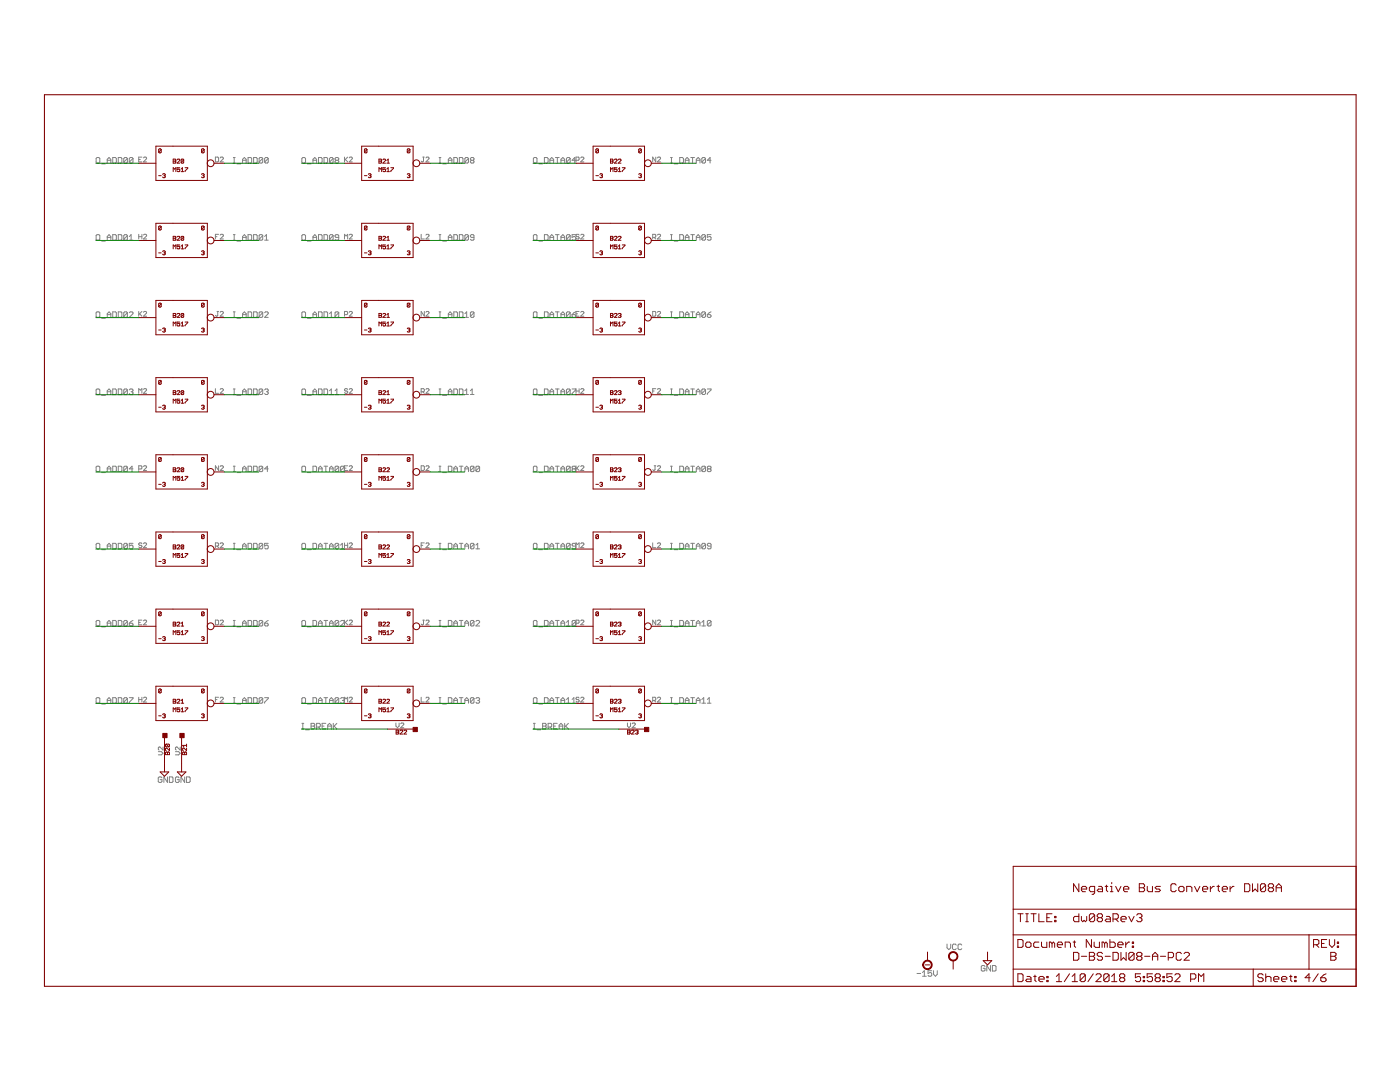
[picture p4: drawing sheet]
<svg xmlns="http://www.w3.org/2000/svg" width="279mm" height="216mm" viewBox="0 0 279 216" stroke-linecap="round" stroke-linejoin="round" font-family="sans-serif">
<g fill="none" stroke="#808080" stroke-width=".2">
<path d="M19.4 31.4h.3l.2 .2v.7l-.2 .2h-.3l-.2-.2v-.7zM20.3 32.7h.7M21.4 32h.7M21.4 32.5v-.7l.4-.4 .3 .4v.7M22.5 31.4h.6l.1 .2v.7l-.1 .2h-.6zM23.6 31.4h.6l.1 .2v.7l-.1 .2h-.6zM25.4 31.6v.7l-.1 .2h-.4l-.2-.2M25.4 31.6l-.1-.2h-.4l-.2 .2v.7M25.4 31.6l-.7 .7M26.5 31.6l-.1-.2h-.4l-.2 .2v.7M26.5 31.6v.7l-.1 .2h-.4l-.2-.2M26.5 31.6l-.7 .7"/>
<path d="M27.7 31.8h.3M28.3 31.3h-.6v1h.6M28.6 31.5l.2-.2h.3l.2 .2-.7 .8h.7M43 31.3h.5l.1 .2v.7l-.1 .1h-.5zM43.9 31.5l.2-.2h.3l.2 .2-.7 .8h.7M46.6 31.4h.3M46.6 32.5h.3M46.7 31.4v1.1M47.3 32.7h.7M48.4 32h.7M48.4 32.5v-.7l.4-.4 .3 .4v.7M49.5 31.4h.6l.1 .2v.7l-.1 .2h-.6z"/>
<path d="M50.6 31.4h.6l.1 .2v.7l-.1 .2h-.6zM52.4 31.6l-.1-.2h-.4l-.2 .2v.7M52.4 31.6v.7l-.1 .2h-.4l-.2-.2M52.4 31.6l-.7 .7M53.5 31.6l-.1-.2h-.4l-.2 .2v.7M53.5 31.6v.7l-.1 .2h-.4l-.2-.2M53.5 31.6l-.7 .7M60.4 31.4h.4l.2 .2v.7l-.2 .2h-.4l-.2-.2v-.7zM61.3 32.7h.8M62.5 32h.7M62.5 32.5v-.7l.3-.4 .4 .4v.7M63.6 31.4h.5l.2 .2v.7l-.2 .2h-.5z"/>
<path d="M64.7 31.4h.5l.2 .2v.7l-.2 .2h-.5zM66.5 31.6l-.2-.2h-.3l-.2 .2v.7M66.5 31.6v.7l-.2 .2h-.3l-.2-.2M66.5 31.6l-.7 .7M67.1 32h.3M67.1 32l-.2-.2 .2-.4h.3l.2 .2-.2 .4M67.1 32l-.2 .2 .2 .3h.3l.2-.2-.2-.3M68.7 31.3v1M68.9 31.8l.5 .5M69.4 31.3l-.7 .7M69.7 31.5l.1-.2h.4l.1 .2-.6 .8h.6M84.4 31.3h.3"/>
<path d="M84.5 31.3v.9l-.1 .1-.3-.1M85 31.5l.2-.2h.3l.1 .2-.6 .8h.6M87.6 31.4h.4M87.6 32.5h.4M87.8 31.4v1.1M88.3 32.7h.8M89.5 32h.7M89.5 32.5v-.7l.3-.4 .4 .4v.7M90.6 31.4h.5l.2 .2v.7l-.2 .2h-.5zM91.7 31.4h.5l.2 .2v.7l-.2 .2h-.5zM93.5 31.6l-.2-.2h-.4l-.1 .2v.7M93.5 31.6v.7l-.2 .2h-.4l-.1-.2"/>
<path d="M93.5 31.6l-.7 .7M94.1 32h.3M94.1 32l-.2-.2 .2-.4h.3l.2 .2-.2 .4M94.1 32l-.2 .2 .2 .3h.3l.2-.2-.2-.3M106.6 31.4h.4l.2 .2v.7l-.2 .2h-.4l-.2-.2v-.7zM107.5 32.7h.8M108.6 31.4h.6l.2 .2v.7l-.2 .2h-.6zM109.7 32h.8M109.7 32.5v-.7l.4-.4 .4 .4v.7M110.8 31.4h.8M111.2 31.4v1.1M112 32h.7"/>
<path d="M112 32.5v-.7l.3-.4 .4 .4v.7M113.8 31.6l-.2-.2h-.4l-.1 .2v.7M113.8 31.6v.7l-.2 .2h-.4l-.1-.2M113.8 31.6l-.7 .7M114.9 32h-.7l.5-.6v1.1M115 32h.4l.2-.2-.2-.5h-.4v1M115.9 31.5l.2-.2h.3l.1 .2-.6 .8h.6M130.9 31.3v1l-.6-1v1M131.2 31.5l.2-.2h.3l.1 .2-.6 .8h.6M133.8 31.4h.4M133.8 32.5h.4M134 31.4v1.1"/>
<path d="M134.6 32.7h.7M135.7 31.4h.5l.2 .2v.7l-.2 .2h-.5zM136.8 32h.7M136.8 32.5v-.7l.3-.4 .4 .4v.7M137.9 31.4h.7M138.2 31.4v1.1M139 32h.7M139 32.5v-.7l.3-.4 .4 .4v.7M140.8 31.6l-.2-.2h-.3l-.2 .2v.7M140.8 31.6v.7l-.2 .2h-.3l-.2-.2M140.8 31.6l-.7 .7M141.9 32h-.7l.5-.6v1.1"/>
<path d="M19.4 46.8h.3l.2 .2v.8l-.2 .1h-.3l-.2-.1v-.8zM20.3 48.1h.7M21.4 47.4h.7M21.4 47.9v-.7l.4-.4 .3 .4v.7M22.5 46.8h.6l.1 .2v.8l-.1 .1h-.6zM23.6 46.8h.6l.1 .2v.8l-.1 .1h-.6zM25.4 47l-.1-.2h-.4l-.2 .2v.8M25.4 47v.8l-.1 .1h-.4l-.2-.1M25.4 47l-.7 .8M25.8 47.9h.7M25.8 47.2l.4-.4v1.1M27.7 46.8v.9"/>
<path d="M27.7 47.2h.6M28.3 46.8v.9M28.6 46.9l.2-.1 .5 .1v.2l-.7 .6h.7M43 47.2h.3M43.6 46.8h-.6v.9M43.9 46.9l.2-.1 .5 .1v.2l-.7 .6h.7M46.6 46.8h.3M46.6 47.9h.3M46.7 46.8v1.1M47.3 48.1h.7M48.4 47.4h.7M48.4 47.9v-.7l.4-.4 .3 .4v.7"/>
<path d="M49.5 46.8h.6l.1 .2v.8l-.1 .1h-.6zM50.6 46.8h.6l.1 .2v.8l-.1 .1h-.6zM52.4 47l-.1-.2h-.4l-.2 .2v.8M52.4 47v.8l-.1 .1h-.4l-.2-.1M52.4 47l-.7 .8M52.8 47.9h.7M52.8 47.2l.4-.4v1.1M60.4 46.8h.4l.2 .2v.8l-.2 .1h-.4l-.2-.1v-.8zM61.3 48.1h.8M62.5 47.4h.7M62.5 47.9v-.7l.3-.4 .4 .4v.7M63.6 46.8h.5l.2 .2v.8l-.2 .1h-.5z"/>
<path d="M64.7 46.8h.5l.2 .2v.8l-.2 .1h-.5zM66.5 47l-.2-.2h-.3l-.2 .2v.8M66.5 47v.8l-.2 .1h-.3l-.2-.1M66.5 47l-.7 .8M67.6 47.4h-.5l-.2-.2 .2-.4h.3l.2 .2v.8l-.2 .1h-.3l-.2-.1M68.7 47.7v-.9l.4 .3 .3-.3v.9M69.7 46.9l.1-.1 .5 .1v.2l-.6 .6h.6M84.1 46.8v.9h.6M85 46.9l.2-.1 .4 .1v.2l-.6 .6h.6M87.6 46.8h.4M87.6 47.9h.4M87.8 46.8v1.1"/>
<path d="M88.3 48.1h.8M89.5 47.4h.7M89.5 47.9v-.7l.3-.4 .4 .4v.7M90.6 46.8h.5l.2 .2v.8l-.2 .1h-.5zM91.7 46.8h.5l.2 .2v.8l-.2 .1h-.5zM93.5 47l-.2-.2h-.4l-.1 .2v.8M93.5 47v.8l-.2 .1h-.4l-.1-.1M93.5 47l-.7 .8M94.6 47.4h-.5l-.2-.2 .2-.4h.3l.2 .2v.8l-.2 .1h-.3l-.2-.1M106.6 46.8h.4l.2 .2v.8l-.2 .1h-.4l-.2-.1v-.8zM107.5 48.1h.8M108.6 46.8h.6l.2 .2v.8l-.2 .1h-.6z"/>
<path d="M109.7 47.4h.8M109.7 47.9v-.7l.4-.4 .4 .4v.7M110.8 46.8h.8M111.2 46.8v1.1M112 47.4h.7M112 47.9v-.7l.3-.4 .4 .4v.7M113.8 47l-.2-.2h-.4l-.1 .2v.8M113.8 47v.8l-.2 .1h-.4l-.1-.1M113.8 47l-.7 .8M114.9 46.8h-.7v.6l.5-.2 .2 .2v.4l-.2 .1h-.4l-.1-.1M115.6 46.9l-.2-.1-.4 .1 .1 .3 .5 .2-.2 .3-.4-.2M115.9 46.9l.2-.1 .4 .1v.2l-.6 .6h.6"/>
<path d="M130.3 47.4h.4l.2-.5-.2-.1h-.4v.9M130.6 47.4l.3 .3M131.2 46.9l.2-.1 .4 .1v.2l-.6 .6h.6M133.8 46.8h.4M133.8 47.9h.4M134 46.8v1.1M134.6 48.1h.7M135.7 46.8h.5l.2 .2v.8l-.2 .1h-.5zM136.8 47.4h.7M136.8 47.9v-.7l.3-.4 .4 .4v.7M137.9 46.8h.7M138.2 46.8v1.1"/>
<path d="M139 47.4h.7M139 47.9v-.7l.3-.4 .4 .4v.7M140.8 47l-.2-.2h-.3l-.2 .2v.8M140.8 47v.8l-.2 .1h-.3l-.2-.1M140.8 47l-.7 .8M141.9 46.8h-.7v.6l.3-.2 .4 .2v.4l-.2 .1h-.3l-.2-.1M19.2 62.4l.2-.2h.3l.2 .2v.7l-.2 .2h-.3l-.2-.2zM19.4 77.6h.3l.2 .2v.7l-.2 .2h-.3l-.2-.2v-.7zM20.3 78.9h.7M20.3 63.5h.7M21.4 62.8h.7M21.4 78.2h.7"/>
<path d="M21.4 63.3v-.7l.4-.4 .3 .4v.7M21.4 78.7v-.7l.4-.4 .3 .4v.7M22.5 62.2h.6l.1 .2v.7l-.1 .2h-.6zM22.5 77.6h.6l.1 .2v.7l-.1 .2h-.6zM23.6 62.2h.6l.1 .2v.7l-.1 .2h-.6zM23.6 77.6h.6l.1 .2v.7l-.1 .2h-.6zM25.4 62.4v.7l-.1 .2h-.4l-.2-.2M25.4 62.4l-.1-.2h-.4l-.2 .2v.7M25.4 77.8l-.1-.2h-.4l-.2 .2v.7M25.4 77.8v.7l-.1 .2h-.4l-.2-.2M25.4 77.8l-.7 .7M25.4 62.4l-.7 .7"/>
<path d="M25.8 62.4l.2-.2h.4l.1 .2v.2l-.7 .7h.7M25.8 77.8l.2-.2h.4l.1 .2-.1 .4M26.2 78.2h.2M26.4 78.2l.1 .2-.1 .3h-.4l-.2-.2M27.7 62.1v1M27.7 78.5v-.9l.3 .3 .3-.3v.9M27.9 62.6l.4 .5M28.3 62.1l-.6 .7M28.6 62.3l.2-.2h.3l.2 .2-.7 .8h.7M28.6 77.7l.2-.1 .5 .1-.7 .8h.7M43 77.6v.9h.6M43.3 62.1h.3"/>
<path d="M43.5 62.1v.8l-.2 .2-.3-.2M43.9 62.3l.2-.2h.3l.2 .2-.7 .8h.7M43.9 77.7l.2-.1 .5 .1-.7 .8h.7M46.6 77.6h.3M46.6 78.7h.3M46.6 62.2h.3M46.6 63.3h.3M46.7 62.2v1.1M46.7 77.6v1.1M47.3 78.9h.7M47.3 63.5h.7M48.4 62.8h.7"/>
<path d="M48.4 78.2h.7M48.4 63.3v-.7l.4-.4 .3 .4v.7M48.4 78.7v-.7l.4-.4 .3 .4v.7M49.5 77.6h.6l.1 .2v.7l-.1 .2h-.6zM49.5 62.2h.6l.1 .2v.7l-.1 .2h-.6zM50.6 77.6h.6l.1 .2v.7l-.1 .2h-.6zM50.6 62.2h.6l.1 .2v.7l-.1 .2h-.6zM52.4 77.8l-.1-.2h-.4l-.2 .2v.7M52.4 77.8v.7l-.1 .2h-.4l-.2-.2M52.4 62.4l-.1-.2h-.4l-.2 .2v.7M52.4 62.4v.7l-.1 .2h-.4l-.2-.2M52.4 77.8l-.7 .7"/>
<path d="M52.4 62.4l-.7 .7M52.8 77.8l.2-.2h.4l.1 .2-.1 .4M52.8 62.4l.2-.2h.4l.1 .2v.2l-.7 .7h.7M53.2 78.2h.2M53.4 78.2l.1 .2-.1 .3h-.4l-.2-.2M60.2 62.4l.2-.2h.4l.2 .2v.7l-.2 .2h-.4l-.2-.2zM60.2 77.8l.2-.2h.4l.2 .2v.7l-.2 .2h-.4l-.2-.2zM61.3 78.9h.8M61.3 63.5h.8M62.5 62.8h.7M62.5 78.2h.7M62.5 63.3v-.7l.3-.4 .4 .4v.7"/>
<path d="M62.5 78.7v-.7l.3-.4 .4 .4v.7M63.6 62.2h.5l.2 .2v.7l-.2 .2h-.5zM63.6 77.6h.5l.2 .2v.7l-.2 .2h-.5zM64.7 62.2h.5l.2 .2v.7l-.2 .2h-.5zM64.7 77.6h.5l.2 .2v.7l-.2 .2h-.5zM65.8 78.7h.7M65.8 63.3h.7M65.8 62.6l.3-.4v1.1M65.8 78l.3-.4v1.1M66.9 78.7h.7M66.9 78l.3-.4v1.1M67.6 62.4l-.2-.2h-.3l-.2 .2v.7"/>
<path d="M67.6 62.4v.7l-.2 .2h-.3l-.2-.2M67.6 62.4l-.7 .7M68.7 62.8h.5l.2-.2v-.3l-.2-.2h-.5v1M69.4 77.7l-.2-.1-.5 .1 .2 .3 .5 .2-.2 .3-.5-.2M69.7 62.3l.1-.2h.4l.1 .2-.6 .8h.6M69.7 77.7l.1-.1 .5 .1-.6 .8h.6M84.1 78.2h.4l.2-.2v-.3l-.2-.1h-.4v.9M84.4 78.2l.3 .3M84.7 62.1v1l-.6-1v1M85 62.3l.2-.2h.3l.1 .2-.6 .8h.6M85 77.7l.2-.1 .4 .1-.6 .8h.6M87.6 77.6h.4"/>
<path d="M87.6 78.7h.4M87.6 62.2h.4M87.6 63.3h.4M87.8 62.2v1.1M87.8 77.6v1.1M88.3 78.9h.8M88.3 63.5h.8M89.5 78.7v-.7l.3-.4 .4 .4v.7M89.5 62.8h.7M89.5 78.2h.7M89.5 63.3v-.7l.3-.4 .4 .4v.7M90.6 77.6h.5l.2 .2v.7l-.2 .2h-.5z"/>
<path d="M90.6 62.2h.5l.2 .2v.7l-.2 .2h-.5zM91.7 77.6h.5l.2 .2v.7l-.2 .2h-.5zM91.7 62.2h.5l.2 .2v.7l-.2 .2h-.5zM92.8 78.7h.7M92.8 63.3h.7M92.8 78l.3-.4v1.1M92.8 62.6l.3-.4v1.1M93.9 78.7h.7M93.9 78l.3-.4v1.1M94.6 62.4l-.2-.2h-.3l-.2 .2v.7M94.6 62.4v.7l-.2 .2h-.3l-.2-.2M94.6 62.4l-.7 .7"/>
<path d="M106.6 62.2h.4l.2 .2v.7l-.2 .2h-.4l-.2-.2v-.7zM106.6 77.6h.4l.2 .2v.7l-.2 .2h-.4l-.2-.2v-.7zM107.5 78.9h.8M107.5 63.5h.8M108.6 62.2h.6l.2 .2v.7l-.2 .2h-.6zM108.6 77.6h.6l.2 .2v.7l-.2 .2h-.6zM109.7 62.8h.8M109.7 78.2h.8M109.7 63.3v-.7l.4-.4 .4 .4v.7M109.7 78.7v-.7l.4-.4 .4 .4v.7M110.8 77.6h.8M110.8 62.2h.8"/>
<path d="M111.2 62.2v1.1M111.2 77.6v1.1M112 62.8h.7M112 78.2h.7M112 63.3v-.7l.3-.4 .4 .4v.7M112 78.7v-.7l.3-.4 .4 .4v.7M113.8 77.8l-.2-.2h-.4l-.1 .2v.7M113.8 77.8v.7l-.2 .2h-.4l-.1-.2M113.8 62.4l-.2-.2h-.4l-.1 .2v.7M113.8 62.4v.7l-.2 .2h-.4l-.1-.2M113.8 62.4l-.7 .7M113.8 77.8l-.7 .7"/>
<path d="M114.2 62.8h.5l.2 .3-.2 .2h-.4l-.1-.2zM114.2 77.6h.7v.2l-.7 .7v.2M114.9 62.2l-.7 .6M115 78h.6M115 77.6v.9M115 62.6h.3M115.6 62.1h-.6v1h.6M115.6 77.6v.9M115.9 62.3l.2-.2h.3l.1 .2-.6 .8h.6M115.9 77.7l.2-.1 .4 .1-.6 .8h.6M130.3 62.1h.4l.2 .2v.6l-.2 .2h-.4zM130.3 78h.3"/>
<path d="M130.9 77.6h-.6v.9M131.2 62.3l.2-.2h.3l.1 .2-.6 .8h.6M131.2 77.7l.2-.1 .4 .1-.6 .8h.6M133.8 77.6h.4M133.8 78.7h.4M133.8 62.2h.4M133.8 63.3h.4M134 62.2v1.1M134 77.6v1.1M134.6 78.9h.7M134.6 63.5h.7M135.7 77.6h.5l.2 .2v.7l-.2 .2h-.5z"/>
<path d="M135.7 62.2h.5l.2 .2v.7l-.2 .2h-.5zM136.8 62.8h.7M136.8 78.2h.7M136.8 63.3v-.7l.3-.4 .4 .4v.7M136.8 78.7v-.7l.3-.4 .4 .4v.7M137.9 77.6h.7M137.9 62.2h.7M138.2 62.2v1.1M138.2 77.6v1.1M139 62.8h.7M139 78.2h.7M139 78.7v-.7l.3-.4 .4 .4v.7"/>
<path d="M139 63.3v-.7l.3-.4 .4 .4v.7M140.8 77.8l-.2-.2h-.3l-.2 .2v.7M140.8 77.8v.7l-.2 .2h-.3l-.2-.2M140.8 62.4l-.2-.2h-.3l-.2 .2v.7M140.8 62.4v.7l-.2 .2h-.3l-.2-.2M140.8 62.4l-.7 .7M140.8 77.8l-.7 .7M141.2 62.8h.5l.2 .3-.2 .2h-.3l-.2-.2zM141.2 77.6h.7v.2l-.7 .7v.2M141.9 62.2l-.7 .6M19.2 93.2l.2-.2h.3l.2 .2v.7l-.2 .2h-.3l-.2-.2zM20.3 94.3h.7"/>
<path d="M21.4 94.1v-.7l.4-.4 .3 .4v.7M21.4 93.6h.7M22.5 93h.6l.1 .2v.7l-.1 .2h-.6zM23.6 93h.6l.1 .2v.7l-.1 .2h-.6zM25.4 93.2l-.1-.2h-.4l-.2 .2v.7M25.4 93.2v.7l-.1 .2h-.4l-.2-.2M25.4 93.2l-.7 .7M26.5 93.6h-.7l.6-.6v1.1M27.7 93.6h.5l.1-.2v-.3l-.1-.2h-.5v1M28.6 93.1l.2-.2 .5 .2v.2l-.7 .6h.7M43.6 92.9v1l-.6-1v1M43.9 93.1l.2-.2 .5 .2v.2l-.7 .6h.7"/>
<path d="M46.6 93h.3M46.6 94.1h.3M46.7 93v1.1M47.3 94.3h.7M48.4 93.6h.7M48.4 94.1v-.7l.4-.4 .3 .4v.7M49.5 93h.6l.1 .2v.7l-.1 .2h-.6zM50.6 93h.6l.1 .2v.7l-.1 .2h-.6zM52.4 93.2l-.1-.2h-.4l-.2 .2v.7M52.4 93.2v.7l-.1 .2h-.4l-.2-.2M52.4 93.2l-.7 .7M53.5 93.6h-.7l.6-.6v1.1"/>
<path d="M60.2 93.2l.2-.2h.4l.2 .2v.7l-.2 .2h-.4l-.2-.2zM61.3 94.3h.8M62.5 93h.5l.2 .2v.7l-.2 .2h-.5zM63.6 94.1v-.7l.3-.4 .4 .4v.7M63.6 93.6h.7M64.7 93h.7M65 93v1.1M65.8 94.1v-.7l.3-.4 .4 .4v.7M65.8 93.6h.7M67.6 93.2l-.2-.2h-.3l-.2 .2v.7M67.6 93.2v.7l-.2 .2h-.3l-.2-.2M67.6 93.2l-.7 .7"/>
<path d="M68.7 93.2v.7l-.2 .2h-.3l-.2-.2M68.7 93.2l-.2-.2h-.3l-.2 .2v.7M68.7 93.2l-.7 .7M68.7 93.4h.4M69.4 92.9h-.7v1h.7M69.7 93.1l.1-.2 .5 .2v.2l-.6 .6h.6M84.1 92.9h.4l.2 .2v.6l-.2 .2h-.4zM85 93.1l.2-.2 .4 .2v.2l-.6 .6h.6M87.6 93h.4M87.6 94.1h.4M87.8 93v1.1M88.3 94.3h.8"/>
<path d="M89.5 93h.5l.2 .2v.7l-.2 .2h-.5zM90.6 93.6h.7M90.6 94.1v-.7l.3-.4 .4 .4v.7M91.7 93h.7M92 93v1.1M92.8 93.6h.7M92.8 94.1v-.7l.3-.4 .4 .4v.7M94.6 93.2l-.2-.2h-.3l-.2 .2v.7M94.6 93.2v.7l-.2 .2h-.3l-.2-.2M94.6 93.2l-.7 .7M95.7 93.2l-.2-.2h-.3l-.2 .2v.7M95.7 93.2v.7l-.2 .2h-.3l-.2-.2"/>
<path d="M95.7 93.2l-.7 .7M106.6 93h.4l.2 .2v.7l-.2 .2h-.4l-.2-.2v-.7zM107.5 94.3h.8M108.6 93h.6l.2 .2v.7l-.2 .2h-.6zM109.7 94.1v-.7l.4-.4 .4 .4v.7M109.7 93.6h.8M110.8 93h.8M111.2 93v1.1M112 94.1v-.7l.3-.4 .4 .4v.7M112 93.6h.7M113.8 93.2l-.2-.2h-.4l-.1 .2v.7M113.8 93.2v.7l-.2 .2h-.4l-.1-.2"/>
<path d="M113.8 93.2l-.7 .7M114.3 93.6l-.1-.2 .1-.4h.4l.2 .2-.2 .4M114.3 93.6l-.1 .1 .1 .4h.4l.2-.2-.2-.3M114.3 93.6h.4M115 92.9v1M115.1 93.4l.5 .5M115.6 92.9l-.6 .7M115.9 93.1l.2-.2 .4 .2v.2l-.6 .6h.6M130.6 92.9h.3M130.7 92.9v.8l-.1 .2-.3-.2M131.2 93.1l.2-.2 .4 .2v.2l-.6 .6h.6M133.8 93h.4"/>
<path d="M133.8 94.1h.4M134 93v1.1M134.6 94.3h.7M135.7 93h.5l.2 .2v.7l-.2 .2h-.5zM136.8 93.6h.7M136.8 94.1v-.7l.3-.4 .4 .4v.7M137.9 93h.7M138.2 93v1.1M139 93.6h.7M139 94.1v-.7l.3-.4 .4 .4v.7M140.8 93.2l-.2-.2h-.3l-.2 .2v.7M140.8 93.2v.7l-.2 .2h-.3l-.2-.2"/>
<path d="M140.8 93.2l-.7 .7M141.4 93.6l-.2-.2 .2-.4h.3l.2 .2-.2 .4M141.4 93.6l-.2 .1 .2 .4h.3l.2-.2-.2-.3M141.4 93.6h.3M19.4 108.4h.3l.2 .2v.7l-.2 .2h-.3l-.2-.2v-.7zM20.3 109.7h.7M21.4 109h.7M21.4 109.5v-.7l.4-.4 .3 .4v.7M22.5 108.4h.6l.1 .2v.7l-.1 .2h-.6zM23.6 108.4h.6l.1 .2v.7l-.1 .2h-.6zM25.4 108.6l-.1-.2h-.4l-.2 .2v.7M25.4 108.6v.7l-.1 .2h-.4l-.2-.2"/>
<path d="M25.4 108.6l-.7 .7M26.5 108.4h-.7v.6l.4-.2 .3 .2v.3l-.1 .2h-.4l-.2-.2M28.3 108.5l-.1-.2h-.3l-.2 .3 .2 .2h.3l.1 .3-.1 .2h-.3l-.2-.2M28.6 108.5l.2-.2h.3l.2 .2-.7 .8h.7M43 109h.5l.1-.2v-.3l-.1-.2h-.5v1M43.3 109l.3 .3M43.9 108.5l.2-.2h.3l.2 .2-.7 .8h.7M46.6 108.4h.3M46.6 109.5h.3M46.7 108.4v1.1M47.3 109.7h.7M48.4 109h.7"/>
<path d="M48.4 109.5v-.7l.4-.4 .3 .4v.7M49.5 108.4h.6l.1 .2v.7l-.1 .2h-.6zM50.6 108.4h.6l.1 .2v.7l-.1 .2h-.6zM52.4 108.6l-.1-.2h-.4l-.2 .2v.7M52.4 108.6v.7l-.1 .2h-.4l-.2-.2M52.4 108.6l-.7 .7M53.5 108.4h-.7v.6l.6-.2 .1 .2v.3l-.1 .2h-.4l-.2-.2M60.2 108.6l.2-.2h.4l.2 .2v.7l-.2 .2h-.4l-.2-.2zM61.3 109.7h.8M62.5 108.4h.5l.2 .2v.7l-.2 .2h-.5zM63.6 109h.7M63.6 109.5v-.7l.3-.4 .4 .4v.7"/>
<path d="M64.7 108.4h.7M65 108.4v1.1M65.8 109h.7M65.8 109.5v-.7l.3-.4 .4 .4v.7M67.6 108.6l-.2-.2h-.3l-.2 .2v.7M67.6 108.6v.7l-.2 .2h-.3l-.2-.2M67.6 108.6l-.7 .7M68 109.5h.7M68 108.8l.3-.4v1.1M68.7 108.8h.7M68.7 108.3v1M69.4 108.3v1"/>
<path d="M69.7 108.5l.1-.2h.4l.1 .2-.6 .8h.6M84.1 108.8h.3M84.7 108.3h-.6v1M85 108.5l.2-.2h.3l.1 .2-.6 .8h.6M87.6 108.4h.4M87.6 109.5h.4M87.8 108.4v1.1M88.3 109.7h.8M89.5 108.4h.5l.2 .2v.7l-.2 .2h-.5zM90.6 109.5v-.7l.3-.4 .4 .4v.7M90.6 109h.7M91.7 108.4h.7"/>
<path d="M92 108.4v1.1M92.8 109h.7M92.8 109.5v-.7l.3-.4 .4 .4v.7M94.6 108.6l-.2-.2h-.3l-.2 .2v.7M94.6 108.6v.7l-.2 .2h-.3l-.2-.2M94.6 108.6l-.7 .7M95 109.5h.7M95 108.8l.3-.4v1.1M106.6 108.4h.4l.2 .2v.7l-.2 .2h-.4l-.2-.2v-.7zM107.5 109.7h.8M108.6 108.4h.6l.2 .2v.7l-.2 .2h-.6zM109.7 109h.8"/>
<path d="M109.7 109.5v-.7l.4-.4 .4 .4v.7M110.8 108.4h.8M111.2 108.4v1.1M112 109h.7M112 109.5v-.7l.3-.4 .4 .4v.7M113.8 108.6l-.2-.2h-.4l-.1 .2v.7M113.8 108.6v.7l-.2 .2h-.4l-.1-.2M113.8 108.6l-.7 .7M114.9 109h-.6l-.1-.2 .1-.4h.4l.2 .2v.7l-.2 .2h-.4l-.1-.2M115 109.3v-1l.3 .3 .3-.3v1M115.9 108.5l.2-.2h.3l.1 .2-.6 .8h.6M130.3 108.3v1h.6"/>
<path d="M131.2 108.5l.2-.2h.3l.1 .2-.6 .8h.6M133.8 108.4h.4M133.8 109.5h.4M134 108.4v1.1M134.6 109.7h.7M135.7 108.4h.5l.2 .2v.7l-.2 .2h-.5zM136.8 109h.7M136.8 109.5v-.7l.3-.4 .4 .4v.7M137.9 108.4h.7M138.2 108.4v1.1M139 109h.7M139 109.5v-.7l.3-.4 .4 .4v.7"/>
<path d="M140.8 108.6l-.2-.2h-.3l-.2 .2v.7M140.8 108.6v.7l-.2 .2h-.3l-.2-.2M140.8 108.6l-.7 .7M141.9 109h-.5l-.2-.2 .2-.4h.3l.2 .2v.7l-.2 .2h-.3l-.2-.2M19.2 139.4l.2-.2h.3l.2 .2v.7l-.2 .2h-.3l-.2-.2zM19.4 123.8h.3l.2 .2v.7l-.2 .2h-.3l-.2-.2v-.7zM20.3 125.1h.7M21.4 124.4h.7M21.4 139.8h.7M21.4 124.9v-.7l.4-.4 .3 .4v.7M22.5 123.8h.6l.1 .2v.7l-.1 .2h-.6zM22.5 139.2h.6l.1 .2v.7l-.1 .2h-.6z"/>
<path d="M23.6 123.8h.6l.1 .2v.7l-.1 .2h-.6zM23.6 139.2h.6l.1 .2v.7l-.1 .2h-.6zM25.4 124l-.1-.2h-.4l-.2 .2v.7M25.4 124v.7l-.1 .2h-.4l-.2-.2M25.4 139.4l-.1-.2h-.4l-.2 .2v.7M25.4 139.4v.7l-.1 .2h-.4l-.2-.2M25.4 139.4l-.7 .7M25.4 124l-.7 .7M25.8 124.4h.6l.1 .3-.1 .2h-.4l-.2-.2zM25.8 139.2h.7v.2l-.7 .7v.2M26.5 123.8l-.7 .6M27.7 139.1v1"/>
<path d="M27.7 124.2h.3M27.7 139.6h.6M28.3 123.7h-.6v1h.6M28.3 139.1v1M28.6 123.9l.2-.2 .5 .2v.2l-.7 .6h.7M28.6 139.3l.2-.2h.3l.2 .2-.7 .8h.7M43 123.7h.5l.1 .2v.6l-.1 .2h-.5zM43 139.6h.3M43.6 139.1h-.6v1M43.9 123.9l.2-.2 .5 .2v.2l-.7 .6h.7M43.9 139.3l.2-.2h.3l.2 .2-.7 .8h.7M46.6 123.8h.3"/>
<path d="M46.6 124.9h.3M46.6 139.2h.3M46.7 123.8v1.1M46.7 139.2v1.1M47.3 125.1h.7M48.4 124.4h.7M48.4 139.8h.7M48.4 124.9v-.7l.4-.4 .3 .4v.7M49.5 123.8h.6l.1 .2v.7l-.1 .2h-.6zM49.5 139.2h.6l.1 .2v.7l-.1 .2h-.6zM50.6 123.8h.6l.1 .2v.7l-.1 .2h-.6zM50.6 139.2h.6l.1 .2v.7l-.1 .2h-.6z"/>
<path d="M52.4 124l-.1-.2h-.4l-.2 .2v.7M52.4 124v.7l-.1 .2h-.4l-.2-.2M52.4 139.4l-.1-.2h-.4l-.2 .2v.7M52.4 139.4v.7l-.1 .2h-.4l-.2-.2M52.4 139.4l-.7 .7M52.4 124l-.7 .7M52.8 124.4h.6l.1 .3-.1 .2h-.4l-.2-.2zM52.8 139.2h.7v.2l-.7 .7v.2M53.5 123.8l-.7 .6M60.2 139.4l.2-.2h.4l.2 .2v.7l-.2 .2h-.4l-.2-.2zM60.4 123.8h.4l.2 .2v.7l-.2 .2h-.4l-.2-.2v-.7zM61.3 125.1h.8"/>
<path d="M62.5 123.8h.5l.2 .2v.7l-.2 .2h-.5zM62.5 139.2h.5l.2 .2v.7l-.2 .2h-.5zM63.6 124.4h.7M63.6 139.8h.7M63.6 124.9v-.7l.3-.4 .4 .4v.7M64.7 123.8h.7M64.7 139.2h.7M65 123.8v1.1M65 139.2v1.1M65.8 124.4h.7M65.8 139.8h.7M65.8 124.9v-.7l.3-.4 .4 .4v.7"/>
<path d="M67.6 124l-.2-.2h-.3l-.2 .2v.7M67.6 124v.7l-.2 .2h-.3l-.2-.2M67.6 139.4l-.2-.2h-.3l-.2 .2v.7M67.6 139.4v.7l-.2 .2h-.3l-.2-.2M67.6 124l-.7 .7M67.6 139.4l-.7 .7M68 124l.2-.2h.3l.2 .2v.2l-.7 .7h.7M68 139.4l.2-.2h.3l.2 .2-.2 .4M68.3 139.8h.2M68.5 139.8l.2 .1-.2 .4h-.3l-.2-.2M68.7 123.7v1M68.9 124.2l.5 .5"/>
<path d="M69.4 123.7l-.7 .7M69.7 123.9l.1-.2 .5 .2v.2l-.6 .6h.6M69.7 139.3l.1-.2h.4l.1 .2-.6 .8h.6M84.1 139.1v1h.6M84.4 123.7h.3M84.5 123.7v.8l-.1 .2-.3-.2M85 123.9l.2-.2 .4 .2v.2l-.6 .6h.6M85 139.3l.2-.2h.3l.1 .2-.6 .8h.6M87.6 123.8h.4M87.6 124.9h.4M87.6 139.2h.4M87.8 123.8v1.1"/>
<path d="M87.8 139.2v1.1M88.3 125.1h.8M89.5 123.8h.5l.2 .2v.7l-.2 .2h-.5zM89.5 139.2h.5l.2 .2v.7l-.2 .2h-.5zM90.6 124.4h.7M90.6 139.8h.7M90.6 124.9v-.7l.3-.4 .4 .4v.7M91.7 123.8h.7M91.7 139.2h.7M92 123.8v1.1M92 139.2v1.1M92.8 124.4h.7"/>
<path d="M92.8 139.8h.7M92.8 124.9v-.7l.3-.4 .4 .4v.7M94.6 124l-.2-.2h-.3l-.2 .2v.7M94.6 124v.7l-.2 .2h-.3l-.2-.2M94.6 139.4l-.2-.2h-.3l-.2 .2v.7M94.6 139.4v.7l-.2 .2h-.3l-.2-.2M94.6 124l-.7 .7M94.6 139.4l-.7 .7M95 124l.2-.2h.3l.2 .2v.2l-.7 .7h.7M95 139.4l.2-.2h.3l.2 .2-.2 .4M95.3 139.8h.2M95.5 139.8l.2 .1-.2 .4h-.3l-.2-.2"/>
<path d="M106.6 123.8h.4l.2 .2v.7l-.2 .2h-.4l-.2-.2v-.7zM106.6 139.2h.4l.2 .2v.7l-.2 .2h-.4l-.2-.2v-.7zM107.5 125.1h.8M108.6 123.8h.6l.2 .2v.7l-.2 .2h-.6zM108.6 139.2h.6l.2 .2v.7l-.2 .2h-.6zM109.7 124.4h.8M109.7 139.8h.8M109.7 124.9v-.7l.4-.4 .4 .4v.7M110.8 123.8h.8M110.8 139.2h.8M111.2 123.8v1.1M111.2 139.2v1.1"/>
<path d="M112 124.4h.7M112 139.8h.7M112 124.9v-.7l.3-.4 .4 .4v.7M113.1 124.9h.7M113.1 124.2l.3-.4v1.1M113.1 139.6l.3-.4v1.1M114.2 139.6l.3-.4v1.1M114.9 124l-.2-.2h-.4l-.1 .2v.7M114.9 124v.7l-.2 .2h-.4l-.1-.2M114.9 124l-.7 .7M115 124.4h.4l.2-.5-.2-.2h-.4v1M115.6 139.3l-.2-.2h-.3l-.1 .3 .4 .2 .2 .3-.2 .2h-.3l-.1-.2"/>
<path d="M115.9 123.9l.2-.2 .4 .2v.2l-.6 .6h.6M115.9 139.3l.2-.2h.3l.1 .2-.6 .8h.6M130.3 139.8h.4l.2-.2-.2-.5h-.4v1M130.6 139.8l.3 .3M130.9 123.7v1l-.6-1v1M131.2 123.9l.2-.2 .4 .2v.2l-.6 .6h.6M131.2 139.3l.2-.2h.3l.1 .2-.6 .8h.6M133.8 123.8h.4M133.8 124.9h.4M133.8 139.2h.4M134 123.8v1.1M134 139.2v1.1"/>
<path d="M134.6 125.1h.7M135.7 123.8h.5l.2 .2v.7l-.2 .2h-.5zM135.7 139.2h.5l.2 .2v.7l-.2 .2h-.5zM136.8 124.9v-.7l.3-.4 .4 .4v.7M136.8 124.4h.7M136.8 139.8h.7M137.9 123.8h.7M137.9 139.2h.7M138.2 123.8v1.1M138.2 139.2v1.1M139 124.4h.7M139 139.8h.7"/>
<path d="M139 124.9v-.7l.3-.4 .4 .4v.7M140.1 124.9h.7M140.1 139.6l.3-.4v1.1M140.1 124.2l.3-.4v1.1M141.2 139.6l.3-.4v1.1M141.9 124l-.2-.2h-.3l-.2 .2v.7M141.9 124v.7l-.2 .2h-.3l-.2-.2M141.9 124l-.7 .7M20.3 140.5h.7M21.4 140.3v-.7l.4-.4 .3 .4v.7M31.6 150h.6l.3 .3-.3 .3h-.6M32.3 155.2l-.2-.2h-.3l-.2 .2v.7l.2 .2h.3l.2-.2v-.3h-.3"/>
<path d="M32.5 149.1v.6l-.6-.6h-.2l-.1 .1 .1 .5M33.4 155v1.1l-.7-1.1v1.1M33.8 155h.6l.1 .2v.7l-.1 .2h-.6zM35 150h.6l.4 .3-.4 .3h-.6M35.8 155.2l-.2-.2h-.4l-.2 .2v.7l.2 .2h.4l.2-.2v-.3h-.4M36 149.1v.6l-.8-.6-.2 .1v.3l.2 .2M36.9 155v1.1l-.8-1.1v1.1M37.2 155h.6l.2 .2v.7l-.2 .2h-.6zM46.6 140.3h.3M47.3 140.5h.7M48.4 140.3v-.7l.4-.4 .3 .4v.7M60.2 145.4h.4"/>
<path d="M60.2 144.3h.4M60.4 144.3v1.1M61 145.6h.7M61.3 140.5h.8M62.1 144.3h.5l.2 .2-.2 .4 .2 .3-.2 .2h-.5zM62.1 144.9h.5M63.2 145.1h.5l.2-.2v-.4l-.2-.2h-.5v1.1M63.6 140.3v-.7l.3-.4 .4 .4v.7M63.6 145.1l.3 .3M64.3 144.9h.4M65 144.3h-.7v1.1h.7M65.4 145.4v-.7l.4-.4 .3 .4v.7"/>
<path d="M65.4 144.9h.7M65.8 140.3v-.7l.3-.4 .4 .4v.7M66.5 144.3v1.1M66.7 144.9l.5 .5M67.2 144.3l-.7 .8M68.7 140.1v-1l.4 .3 .3-.3v1M79 144.3v.6l.3 .3 .4-.3v-.6M80 144.4l.1-.1 .5 .1-.6 .8h.6M87.6 140.3h.4M88.3 140.5h.8M90.6 140.3v-.7l.3-.4 .4 .4v.7M92.8 140.3v-.7l.3-.4 .4 .4v.7"/>
<path d="M106.4 145.4h.4M106.4 144.3h.4M106.6 144.3v1.1M107.2 145.6h.7M107.5 140.5h.8M108.3 144.3h.5l.2 .2-.2 .4 .2 .3-.2 .2h-.5zM108.3 144.9h.5M109.4 145.1h.5l.2-.2v-.4l-.2-.2h-.5v1.1M109.7 140.3v-.7l.4-.4 .4 .4v.7M109.7 145.1l.4 .3M110.5 144.9h.3M111.2 144.3h-.7v1.1h.7"/>
<path d="M111.6 144.9h.7M111.6 145.4v-.7l.4-.4 .3 .4v.7M112 140.3v-.7l.3-.4 .4 .4v.7M112.7 144.3v1.1M112.9 144.9l.5 .5M113.1 140.3h.7M113.4 144.3l-.7 .8M114.2 140.3h.7M125.2 144.3v.6l.3 .3 .3-.3v-.6M126.2 144.4l.1-.1 .5 .1-.6 .8h.6M133.8 140.3h.4M134.6 140.5h.7"/>
<path d="M136.8 140.3v-.7l.3-.4 .4 .4v.7M139 140.3v-.7l.3-.4 .4 .4v.7M140.1 140.3h.7M141.2 140.3h.7M183 194.2h.7M184.1 194.1l.4-.4v1.1M184.1 194.8h.7M185.9 193.7h-.7v.5l.4-.1 .3 .1v.4l-.1 .2h-.4l-.2-.2M186.3 193.7v.7l.4 .4 .3-.4v-.7M189 188.4v.7l.4 .4 .3-.4v-.7M190.8 188.6l-.2-.2h-.3l-.2 .2v.7l.2 .2h.3l.2-.2M191.9 188.6l-.2-.2h-.3l-.2 .2v.7l.2 .2h.3l.2-.2"/>
<path d="M196.6 192.8l-.2-.1h-.4l-.2 .1v.8l.2 .2h.4l.2-.2v-.4h-.4M197.7 192.7v1.1l-.8-1.1v1.1M198.1 192.7h.5l.2 .1v.8l-.2 .2h-.5z"/>
</g>
<g fill="none" stroke="#800000" stroke-width=".2">
<path d="M27.7 32.6h3.4M31.1 29.2h10.3v6.8h-10.3zM31.7 35.1h.5M32.2 29.8l-.4-.1-.1 .7M32.2 29.8l-.2 .7-.3-.1M32.2 29.8l-.5 .6M32.4 34.8l.5-.1 .1 .1-.1 .3M32.7 35.1h.2M32.9 35.1l.1 .1-.1 .3-.5-.2M34.6 31.7h.4l.1 .2-.1 .7h-.4zM34.6 34.2v-.7l.2 .2 .3-.2v.7M34.6 32.2h.4"/>
<path d="M35.3 31.9l.2-.2 .4 .2-.6 .7h.6M35.9 33.5h-.6v.4l.3-.2 .3 .2-.1 .3-.5-.1M36.2 34.2h.5M36.2 33.7l.2-.2v.7M36.7 31.9l-.4-.2-.1 .7M36.7 31.9l-.2 .7-.3-.2M36.7 31.9l-.5 .5M36.9 33.5h.6l-.6 .7M40.2 34.8l.4-.1 .1 .1-.1 .3M40.5 35.1h.1M40.6 35.1l.1 .1-.1 .3-.4-.2M40.7 29.8l-.4-.1-.1 .7"/>
<path d="M40.7 29.8v.6l-.1 .1-.4-.1M40.7 29.8l-.5 .6M42.7 32.6h2.1M68.7 32.6h3.5M72.2 29.2h10.2v6.8h-10.2zM72.7 35.1h.5M73.2 29.8l-.3-.1-.2 .7M73.2 29.8l-.1 .7-.4-.1M73.2 29.8l-.5 .6M73.5 34.8l.4-.1 .1 .1-.1 .3M73.8 35.1h.1M73.9 35.1l.1 .1-.1 .3-.4-.2"/>
<path d="M75.6 31.7h.4l.2 .2-.2 .7h-.4zM75.6 32.2h.4M75.6 34.2v-.7l.3 .2 .3-.2v.7M76.4 31.9l.1-.2 .4 .2-.5 .7h.5M76.9 33.5h-.5v.4l.3-.2 .2 .2-.1 .3-.4-.1M77.2 32.6h.5M77.2 34.2h.5M77.2 32l.3-.3v.9M77.2 33.7l.3-.2v.7M78 33.5h.5l-.5 .7M81.3 34.8l.4-.1 .1 .1-.1 .3M81.5 35.1h.2"/>
<path d="M81.7 35.1l.1 .1-.1 .3-.4-.2M81.8 29.8l-.4-.1-.1 .7M81.8 29.8v.6l-.1 .1-.4-.1M81.8 29.8l-.5 .6M83.8 32.6h2.1M115 32.6h3.4M118.4 29.2h10.2v6.8h-10.2zM118.9 35.1h.5M119.4 29.8l-.4-.1-.1 .7M119.4 29.8l-.1 .7-.4-.1M119.4 29.8l-.5 .6M119.7 34.8l.4-.1 .1 .1-.1 .3"/>
<path d="M120 35.1h.1M120.1 35.1l.1 .1-.1 .3-.4-.2M121.8 31.7h.4l.1 .2-.1 .7h-.4zM121.8 32.2h.4M121.8 34.2v-.7l.3 .2 .2-.2v.7M122.6 31.9l.1-.2 .4 .2-.5 .7h.5M123.1 33.5h-.5v.4l.3-.2 .2 .2-.1 .3-.4-.1M123.4 31.9l.1-.2 .4 .2-.5 .7h.5M123.4 34.2h.5M123.4 33.7l.3-.2v.7M124.2 33.5h.5l-.5 .7M127.5 34.8l.4-.1 .1 .1-.1 .3"/>
<path d="M127.7 35.1h.2M127.9 35.1l.1 .1-.1 .3-.4-.2M128 29.8l-.4-.1-.1 .7M128 29.8l-.1 .7-.4-.1M128 29.8l-.5 .6M130 32.6h2.1M27.7 48h3.4M31.1 44.6h10.3v6.8h-10.3zM31.1 59.9h10.3v6.9h-10.3zM31.7 50.5h.5M32.2 45.2l-.2-.1-.3 .1v.6M32.2 45.2v.6l-.2 .1-.3-.1"/>
<path d="M32.2 45.2l-.5 .6M32.4 50.2l.5-.1 .1 .1-.1 .3M32.7 50.5h.2M32.9 50.5l.1 .1-.1 .2-.5-.1M34.6 47.2l.5 .1-.1 .2 .1 .3-.1 .1h-.4zM34.6 49.7v-.8l.2 .2 .3-.2v.8M34.6 47.5h.4M35.3 47.3l.2-.1 .4 .1-.6 .6h.6M35.9 48.9h-.6v.4l.3-.2 .3 .2-.1 .4-.5-.2M36.2 49.1l.2-.2v.8M36.2 49.7h.5M36.7 47.3l-.2-.1-.3 .1v.5"/>
<path d="M36.7 47.3v.5l-.2 .1-.3-.1M36.7 47.3l-.5 .5M36.9 48.9h.6l-.6 .8M40.2 50.2l.4-.1 .1 .1-.1 .3M40.5 50.5h.1M40.6 50.5l.1 .1-.1 .2-.4-.1M40.7 45.2l-.1-.1-.4 .1v.6M40.7 45.2v.6l-.1 .1-.4-.1M40.7 45.2l-.5 .6M42.7 48h2.1M68.7 48h3.5M72.2 44.6h10.2v6.8h-10.2z"/>
<path d="M72.2 59.9h10.2v6.9h-10.2zM72.7 50.5h.5M73.2 45.2v.6l-.1 .1-.4-.1M73.2 45.2l-.1-.1-.4 .1v.6M73.2 45.2l-.5 .6M73.5 50.2l.4-.1 .1 .1-.1 .3M73.8 50.5h.1M73.9 50.5l.1 .1-.1 .2-.4-.1M75.6 47.2l.6 .1-.2 .2 .2 .3-.2 .1h-.4zM75.6 47.5h.4M75.6 49.7v-.8l.3 .2 .3-.2v.8M76.4 47.3l.1-.1 .4 .1-.5 .6h.5"/>
<path d="M76.9 48.9h-.5v.4l.3-.2 .2 .2-.1 .4-.4-.2M77.2 47.9h.5M77.2 49.7h.5M77.2 47.4l.3-.2v.7M77.2 49.1l.3-.2v.8M78 48.9h.5l-.5 .8M81.3 50.2l.4-.1 .1 .1-.1 .3M81.5 50.5h.2M81.7 50.5l.1 .1-.1 .2-.4-.1M81.8 45.2l-.4-.1-.1 .1v.6M81.8 45.2v.6l-.1 .1-.4-.1M81.8 45.2l-.5 .6"/>
<path d="M83.8 48h2.1M115 48h3.4M118.4 44.6h10.2v6.8h-10.2zM118.4 59.9h10.2v6.9h-10.2zM118.9 50.5h.5M119.4 45.2l-.4-.1-.1 .1v.6M119.4 45.2v.6l-.1 .1-.4-.1M119.4 45.2l-.5 .6M119.7 50.2l.4-.1 .1 .1-.1 .3M120 50.5h.1M120.1 50.5l.1 .1-.1 .2-.4-.1M121.8 47.2l.5 .1-.1 .2 .1 .3-.1 .1h-.4z"/>
<path d="M121.8 47.5h.4M121.8 49.7v-.8l.3 .2 .2-.2v.8M122.6 47.3l.1-.1 .4 .1-.5 .6h.5M123.1 48.9h-.5v.4l.3-.2 .2 .2-.1 .4-.4-.2M123.4 47.3l.1-.1 .4 .1-.5 .6h.5M123.4 49.7h.5M123.4 49.1l.3-.2v.8M124.2 48.9h.5l-.5 .8M127.5 50.2l.4-.1 .1 .1-.1 .3M127.7 50.5h.2M127.9 50.5l.1 .1-.1 .2-.4-.1M128 45.2l-.1-.1-.4 .1v.6"/>
<path d="M128 45.2v.6l-.1 .1-.4-.1M128 45.2l-.5 .6M130 48h2.1M27.7 63.4h3.4M27.7 78.8h3.4M31.1 75.4h10.3v6.8h-10.3zM31.7 65.8h.5M32.2 60.6l-.2-.1-.3 .1v.6M32.2 76l-.2-.1-.3 .1v.6M32.2 60.6v.6l-.2 .1-.3-.1M32.2 76v.6l-.2 .1-.3-.1M32.2 60.6l-.5 .6"/>
<path d="M32.2 76l-.5 .6M32.4 65.6l.5-.1 .1 .1-.1 .2M32.7 65.8h.2M32.9 65.8l.1 .2-.1 .3-.5-.2M34.6 62.5l.5 .2-.1 .2 .1 .3-.1 .1h-.4zM34.6 65v-.7l.2 .2 .3-.2v.7M34.6 78l.5 .1-.1 .2 .1 .3-.1 .1h-.4zM34.6 62.9h.4M34.6 78.3h.4M35.3 62.7l.2-.2 .4 .2-.6 .6h.6M35.3 78.1l.2-.1 .4 .1-.6 .6h.6M35.9 64.3h-.6v.4l.5-.2 .1 .4-.1 .1-.5-.1"/>
<path d="M35.9 79.7h-.6v.4l.3-.2 .3 .2-.1 .4-.5-.2M36.2 64.5l.2-.2v.7M36.2 79.9l.2-.2v.8M36.2 65h.5M36.7 62.7l-.2-.2-.3 .2v.5M36.7 78.1l-.2-.1-.3 .1v.5M36.7 62.7v.5l-.2 .1-.3-.1M36.7 78.1v.5l-.2 .1-.3-.1M36.7 62.7l-.5 .5M36.7 78.1l-.5 .5M36.9 64.3h.6l-.6 .7M36.9 79.7h.6l-.6 .8"/>
<path d="M40.2 65.6l.4-.1 .1 .1-.1 .2M40.5 65.8h.1M40.6 65.8l.1 .2-.1 .3-.4-.2M40.7 60.6l-.4-.1-.1 .1v.6M40.7 76l-.4-.1-.1 .1v.6M40.7 60.6v.6l-.1 .1-.4-.1M40.7 76v.6l-.1 .1-.4-.1M40.7 60.6l-.5 .6M40.7 76l-.5 .6M42.7 63.4h2.1M42.7 78.8h2.1M68.7 63.4h3.5"/>
<path d="M68.7 78.8h3.5M72.2 75.4h10.2v6.8h-10.2zM72.7 65.8h.5M73.2 60.6l-.1-.1-.4 .1v.6M73.2 60.6v.6l-.1 .1-.4-.1M73.2 76l-.1-.1-.4 .1v.6M73.2 76v.6l-.1 .1-.4-.1M73.2 60.6l-.5 .6M73.2 76l-.5 .6M73.5 65.6l.4-.1 .1 .1-.1 .2M73.8 65.8h.1M73.9 65.8l.1 .2-.1 .3-.4-.2"/>
<path d="M75.6 62.5l.6 .2-.2 .2 .2 .3-.2 .1h-.4zM75.6 62.9h.4M75.6 78l.6 .1-.2 .2 .2 .3-.2 .1h-.4zM75.6 78.3h.4M75.6 65v-.7l.3 .2 .3-.2v.7M76.4 62.7l.1-.2 .4 .2-.5 .6h.5M76.4 78.1l.1-.1 .4 .1-.5 .6h.5M76.9 64.3h-.5v.4l.4-.2 .1 .4-.1 .1-.4-.1M76.9 79.7h-.5v.4l.3-.2 .2 .2-.1 .4-.4-.2M77.2 63.3h.5M77.2 65h.5M77.2 78.7h.5"/>
<path d="M77.2 62.8l.3-.3v.8M77.2 64.5l.3-.2v.7M77.2 78.2l.3-.2v.7M77.2 79.9l.3-.2v.8M78 64.3h.5l-.5 .7M78 79.7h.5l-.5 .8M81.3 65.6l.4-.1 .1 .1-.1 .2M81.5 65.8h.2M81.7 65.8l.1 .2-.1 .3-.4-.2M81.8 60.6l-.4-.1-.1 .1v.6M81.8 60.6v.6l-.1 .1-.4-.1M81.8 76l-.4-.1-.1 .1v.6"/>
<path d="M81.8 76v.6l-.1 .1-.4-.1M81.8 60.6l-.5 .6M81.8 76l-.5 .6M83.8 63.4h2.1M83.8 78.8h2.1M115 63.4h3.4M115 78.8h3.4M118.4 75.4h10.2v6.8h-10.2zM118.9 65.8h.5M119.4 60.6l-.4-.1-.1 .1v.6M119.4 60.6v.6l-.1 .1-.4-.1M119.4 76l-.4-.1-.1 .1v.6"/>
<path d="M119.4 76v.6l-.1 .1-.4-.1M119.4 60.6l-.5 .6M119.4 76l-.5 .6M119.7 65.6l.4-.1 .1 .1-.1 .2M120 65.8h.1M120.1 65.8l.1 .2-.1 .3-.4-.2M121.8 62.5l.5 .2-.1 .2 .1 .3-.1 .1h-.4zM121.8 62.9h.4M121.8 78l.5 .1-.1 .2 .1 .3-.1 .1h-.4zM121.8 78.3h.4M121.8 65v-.7l.3 .2 .2-.2v.7M122.6 62.7l.1-.2 .4 .2-.5 .6h.5"/>
<path d="M122.6 78.1l.1-.1 .4 .1-.5 .6h.5M123.1 64.3h-.5v.4l.4-.2 .1 .4-.1 .1-.4-.1M123.1 79.7h-.5v.4l.3-.2 .2 .2-.1 .4-.4-.2M123.4 62.7l.4-.2 .1 .2-.1 .2M123.4 65h.5M123.4 78.1l.4-.1 .1 .1-.1 .2M123.4 64.5l.3-.2v.7M123.4 79.9l.3-.2v.8M123.7 62.9h.1M123.7 78.3h.1M123.8 62.9l.1 .2-.1 .2-.4-.1M123.8 78.3l.1 .2-.1 .2-.4-.1"/>
<path d="M124.2 64.3h.5l-.5 .7M124.2 79.7h.5l-.5 .8M127.5 65.6l.4-.1 .1 .1-.1 .2M127.7 65.8h.2M127.9 65.8l.1 .2-.1 .3-.4-.2M128 60.6l-.1-.1-.4 .1v.6M128 60.6v.6l-.1 .1-.4-.1M128 76l-.4-.1-.1 .1v.6M128 76v.6l-.1 .1-.4-.1M128 60.6l-.5 .6M128 76l-.5 .6M130 63.4h2.1"/>
<path d="M130 78.8h2.1M27.7 94.2h3.4M31.1 90.7h10.3v6.9h-10.3zM31.7 81.3h.5M31.7 96.6h.5M32.2 91.4l-.2-.1-.3 .1v.5M32.2 91.4v.5l-.2 .2-.3-.2M32.2 91.4l-.5 .5M32.4 81l.5-.1 .1 .1-.1 .3M32.4 96.4l.5-.2 .1 .2-.1 .2M32.7 81.3h.2M32.7 96.6h.2"/>
<path d="M32.9 81.3l.1 .1-.1 .2-.5-.1M32.9 96.6l.1 .2-.1 .2-.5-.1M34.6 80.5v-.8l.2 .2 .3-.2v.8M34.6 93.3l.5 .2-.1 .2 .1 .3-.1 .1h-.4zM34.6 95.8v-.7l.2 .2 .3-.2v.7M34.6 93.7h.4M35.3 93.5l.2-.2 .4 .2-.6 .6h.6M35.9 95.1h-.6v.3l.5-.1 .1 .4-.1 .1-.5-.1M36.2 95.3l.2-.2v.7M36.2 80.5h.5M36.2 95.8h.5M36.7 93.5l-.2-.2-.3 .2v.5"/>
<path d="M36.7 93.5v.5l-.2 .1-.3-.1M36.7 93.5l-.5 .5M36.9 95.1h.6l-.6 .7M40.2 81l.4-.1 .1 .1-.1 .3M40.2 96.4l.4-.2 .1 .2-.1 .2M40.5 81.3h.1M40.5 96.6h.1M40.6 81.3l.1 .1-.1 .2-.4-.1M40.6 96.6l.1 .2-.1 .2-.4-.1M40.7 91.4l-.1-.1-.4 .1v.5M40.7 91.4v.5l-.1 .2-.4-.2M40.7 91.4l-.5 .5"/>
<path d="M42.7 94.2h2.1M68.7 94.2h3.5M72.2 90.7h10.2v6.9h-10.2zM72.7 81.3h.5M72.7 96.6h.5M73.2 91.4l-.1-.1-.4 .1v.5M73.2 91.4v.5l-.1 .2-.4-.2M73.2 91.4l-.5 .5M73.5 81l.4-.1 .1 .1-.1 .3M73.5 96.4l.4-.2 .1 .2-.1 .2M73.8 81.3h.1M73.8 96.6h.1"/>
<path d="M73.9 81.3l.1 .1-.1 .2-.4-.1M73.9 96.6l.1 .2-.1 .2-.4-.1M75.6 93.3l.6 .2-.2 .2 .2 .3-.2 .1h-.4zM75.6 93.7h.4M75.6 80.5v-.8l.3 .2 .3-.2v.8M75.6 95.8v-.7l.3 .2 .3-.2v.7M76.4 93.5l.1-.2 .4 .2-.5 .6h.5M76.9 95.1h-.5v.3l.4-.1 .1 .4-.1 .1-.4-.1M77.2 80.5h.5M77.2 93.5l.1-.2 .4 .2-.5 .6h.5M77.2 95.8h.5M77.2 95.3l.3-.2v.7"/>
<path d="M78 95.1h.5l-.5 .7M81.3 81l.4-.1 .1 .1-.1 .3M81.3 96.4l.4-.2 .1 .2-.1 .2M81.5 81.3h.2M81.5 96.6h.2M81.7 81.3l.1 .1-.1 .2-.4-.1M81.7 96.6l.1 .2-.1 .2-.4-.1M81.8 91.4l-.1-.1-.4 .1v.5M81.8 91.4v.5l-.1 .2-.4-.2M81.8 91.4l-.5 .5M83.8 94.2h2.1M115 94.2h3.4"/>
<path d="M118.4 90.7h10.2v6.9h-10.2zM118.9 81.3h.5M118.9 96.6h.5M119.4 91.4l-.1-.1-.4 .1v.5M119.4 91.4v.5l-.1 .2-.4-.2M119.4 91.4l-.5 .5M119.7 81l.4-.1 .1 .1-.1 .3M119.7 96.4l.4-.2 .1 .2-.1 .2M120 81.3h.1M120 96.6h.1M120.1 81.3l.1 .1-.1 .2-.4-.1M120.1 96.6l.1 .2-.1 .2-.4-.1"/>
<path d="M121.8 93.3l.5 .2-.1 .2 .1 .3-.1 .1h-.4zM121.8 93.7h.4M121.8 80.5v-.8l.3 .2 .2-.2v.8M121.8 95.8v-.7l.3 .2 .2-.2v.7M122.6 93.5l.1-.2 .4 .2-.5 .6h.5M123.1 95.1h-.5v.3l.4-.1 .1 .4-.1 .1-.4-.1M123.4 80.5h.5M123.4 93.5l.4-.2 .1 .2-.1 .2M123.4 95.8h.5M123.4 95.3l.3-.2v.7M123.7 93.7h.1M123.8 93.7l.1 .2-.1 .2-.4-.1"/>
<path d="M124.2 95.1h.5l-.5 .7M127.5 81l.4-.1 .1 .1-.1 .3M127.5 96.4l.4-.2 .1 .2-.1 .2M127.7 81.3h.2M127.7 96.6h.2M127.9 81.3l.1 .1-.1 .2-.4-.1M127.9 96.6l.1 .2-.1 .2-.4-.1M128 91.4l-.1-.1-.4 .1v.5M128 91.4v.5l-.1 .2-.4-.2M128 91.4l-.5 .5M130 94.2h2.1M27.7 109.6h3.4"/>
<path d="M31.1 106.2h10.3v6.8h-10.3zM31.7 112h.5M32.2 106.8l-.4-.1-.1 .6M32.2 106.8l-.2 .7-.3-.2M32.2 106.8l-.5 .5M32.4 111.8l.5-.1 .1 .1-.1 .2M32.7 112h.2M32.9 112l.1 .2-.1 .2-.5-.1M34.6 108.7h.4l.1 .2-.1 .6h-.4zM34.6 111.2v-.8l.2 .3 .3-.3v.8M34.6 109.1h.4M35.3 108.9l.2-.2 .4 .2-.6 .6h.6"/>
<path d="M35.9 110.4h-.6v.4l.3-.1 .3 .1-.1 .4-.5-.1M36.2 110.7l.2-.3v.8M36.2 111.2h.5M36.7 108.9l-.4-.2-.1 .7M36.7 108.9l-.2 .6-.3-.1M36.7 108.9l-.5 .5M36.9 110.4h.6l-.6 .8M40.2 111.8l.4-.1 .1 .1-.1 .2M40.5 112h.1M40.6 112l.1 .2-.1 .2-.4-.1M40.7 106.8l-.4-.1-.1 .6M40.7 106.8v.5l-.1 .2-.4-.2"/>
<path d="M40.7 106.8l-.5 .5M42.7 109.6h2.1M68.7 109.6h3.5M72.2 106.2h10.2v6.8h-10.2zM72.7 112h.5M73.2 106.8l-.3-.1-.2 .6M73.2 106.8l-.1 .7-.4-.2M73.2 106.8l-.5 .5M73.5 111.8l.4-.1 .1 .1-.1 .2M73.8 112h.1M73.9 112l.1 .2-.1 .2-.4-.1M75.6 108.7h.4l.2 .2-.2 .6h-.4z"/>
<path d="M75.6 109.1h.4M75.6 111.2v-.8l.3 .3 .3-.3v.8M76.4 108.9l.1-.2 .4 .2-.5 .6h.5M76.9 110.4h-.5v.4l.3-.1 .2 .1-.1 .4-.4-.1M77.2 108.9l.1-.2 .4 .2-.5 .6h.5M77.2 111.2h.5M77.2 110.7l.3-.3v.8M78 110.4h.5l-.5 .8M81.3 111.8l.4-.1 .1 .1-.1 .2M81.5 112h.2M81.7 112l.1 .2-.1 .2-.4-.1M81.8 106.8l-.4-.1-.1 .6"/>
<path d="M81.8 106.8v.5l-.1 .2-.4-.2M81.8 106.8l-.5 .5M83.8 109.6h2.1M115 109.6h3.4M118.4 106.2h10.2v6.8h-10.2zM118.9 112h.5M119.4 106.8l-.4-.1-.1 .6M119.4 106.8l-.1 .7-.4-.2M119.4 106.8l-.5 .5M119.7 111.8l.4-.1 .1 .1-.1 .2M120 112h.1M120.1 112l.1 .2-.1 .2-.4-.1"/>
<path d="M121.8 108.7h.4l.1 .2-.1 .6h-.4zM121.8 109.1h.4M121.8 111.2v-.8l.3 .3 .2-.3v.8M122.6 108.9l.1-.2 .4 .2-.5 .6h.5M123.1 110.4h-.5v.4l.3-.1 .2 .1-.1 .4-.4-.1M123.4 108.9l.4-.2 .1 .2-.1 .2M123.4 111.2h.5M123.4 110.7l.3-.3v.8M123.7 109.1h.1M123.8 109.1l.1 .2-.1 .2-.4-.1M124.2 110.4h.5l-.5 .8M127.5 111.8l.4-.1 .1 .1-.1 .2"/>
<path d="M127.7 112h.2M127.9 112l.1 .2-.1 .2-.4-.1M128 106.8l-.4-.1-.1 .6M128 106.8l-.1 .7-.4-.2M128 106.8l-.5 .5M130 109.6h2.1M27.7 125h3.4M31.1 121.5h10.3v6.9h-10.3zM31.1 136.9h10.3v6.9h-10.3zM31.7 127.4h.5M32.2 122.2l-.2-.1-.3 .1v.5M32.2 137.6l-.2-.1-.3 .1v.5"/>
<path d="M32.2 122.2v.5l-.2 .2-.3-.2M32.2 137.6v.5l-.2 .2-.3-.2M32.2 122.2l-.5 .5M32.2 137.6l-.5 .5M32.4 127.2l.5-.2 .1 .2-.1 .2M32.7 127.4h.2M32.9 127.4l.1 .2-.1 .2-.5-.1M34.6 124.1l.5 .2-.1 .2 .1 .3-.1 .1h-.4zM34.6 126.6v-.7l.2 .2 .3-.2v.7M34.6 139.5l.5 .2-.1 .2 .1 .3-.1 .1h-.4zM34.6 124.5h.4M34.6 139.9h.4"/>
<path d="M35.3 124.3l.2-.2 .4 .2-.6 .6h.6M35.3 139.7l.2-.2 .4 .2-.6 .6h.6M35.9 125.9h-.6v.3l.3-.1 .3 .1-.1 .4-.5-.1M36.2 124.4l.2-.3v.8M36.2 126.1l.2-.2v.7M36.2 139.8l.2-.3v.8M36.2 124.9h.5M36.2 126.6h.5M36.9 125.9h.6l-.6 .7M40.2 127.2l.4-.2 .1 .2-.1 .2M40.5 127.4h.1M40.6 127.4l.1 .2-.1 .2-.4-.1"/>
<path d="M40.7 122.2l-.1-.1-.4 .1v.5M40.7 137.6l-.4-.1-.1 .1v.5M40.7 122.2v.5l-.1 .2-.4-.2M40.7 137.6v.5l-.1 .2-.4-.2M40.7 122.2l-.5 .5M40.7 137.6l-.5 .5M42.7 125h2.1M68.7 125h3.5M72.2 121.5h10.2v6.9h-10.2zM72.2 136.9h10.2v6.9h-10.2zM72.7 127.4h.5M73.2 122.2l-.1-.1-.4 .1v.5"/>
<path d="M73.2 122.2v.5l-.1 .2-.4-.2M73.2 137.6l-.1-.1-.4 .1v.5M73.2 137.6v.5l-.1 .2-.4-.2M73.2 122.2l-.5 .5M73.2 137.6l-.5 .5M73.5 127.2l.4-.2 .1 .2-.1 .2M73.8 127.4h.1M73.9 127.4l.1 .2-.1 .2-.4-.1M75.6 124.1l.6 .2-.2 .2 .2 .3-.2 .1h-.4zM75.6 124.5h.4M75.6 139.5l.6 .2-.2 .2 .2 .3-.2 .1h-.4zM75.6 139.9h.4"/>
<path d="M75.6 126.6v-.7l.3 .2 .3-.2v.7M76.4 124.3l.1-.2 .4 .2-.5 .6h.5M76.4 139.7l.1-.2 .4 .2-.5 .6h.5M76.9 125.9h-.5v.3l.3-.1 .2 .1-.1 .4-.4-.1M77.2 124.3l.1-.2 .4 .2-.5 .6h.5M77.2 126.6h.5M77.2 139.7l.1-.2 .4 .2-.5 .6h.5M77.2 126.1l.3-.2v.7M78 125.9h.5l-.5 .7M81.3 127.2l.4-.2 .1 .2-.1 .2M81.5 127.4h.2M81.7 127.4l.1 .2-.1 .2-.4-.1"/>
<path d="M81.8 122.2l-.1-.1-.4 .1v.5M81.8 122.2v.5l-.1 .2-.4-.2M81.8 137.6l-.4-.1-.1 .1v.5M81.8 137.6v.5l-.1 .2-.4-.2M81.8 122.2l-.5 .5M81.8 137.6l-.5 .5M83.8 125h2.1M115 125h3.4M118.4 121.5h10.2v6.9h-10.2zM118.4 136.9h10.2v6.9h-10.2zM118.9 127.4h.5M119.4 122.2l-.1-.1-.4 .1v.5"/>
<path d="M119.4 122.2v.5l-.1 .2-.4-.2M119.4 137.6l-.4-.1-.1 .1v.5M119.4 137.6v.5l-.1 .2-.4-.2M119.4 122.2l-.5 .5M119.4 137.6l-.5 .5M119.7 127.2l.4-.2 .1 .2-.1 .2M120 127.4h.1M120.1 127.4l.1 .2-.1 .2-.4-.1M121.8 139.5l.5 .2-.1 .2 .1 .3-.1 .1h-.4zM121.8 124.1l.5 .2-.1 .2 .1 .3-.1 .1h-.4zM121.8 124.5h.4M121.8 139.9h.4"/>
<path d="M121.8 126.6v-.7l.3 .2 .2-.2v.7M122.6 124.3l.1-.2 .4 .2-.5 .6h.5M122.6 139.7l.1-.2 .4 .2-.5 .6h.5M123.1 125.9h-.5v.3l.3-.1 .2 .1-.1 .4-.4-.1M123.4 124.3l.4-.2 .1 .2-.1 .2M123.4 126.6h.5M123.4 139.7l.4-.2 .1 .2-.1 .2M123.4 126.1l.3-.2v.7M123.7 124.5h.1M123.7 139.9h.1M123.8 124.5l.1 .2-.1 .2-.4-.1M123.8 139.9l.1 .2-.1 .2-.4-.1"/>
<path d="M124.2 125.9h.5l-.5 .7M127.5 127.2l.4-.2 .1 .2-.1 .2M127.7 127.4h.2M127.9 127.4l.1 .2-.1 .2-.4-.1M128 122.2l-.1-.1-.4 .1v.5M128 122.2v.5l-.1 .2-.4-.2M128 137.6l-.4-.1-.1 .1v.5M128 137.6v.5l-.1 .2-.4-.2M128 122.2l-.5 .5M128 137.6l-.5 .5M130 125h2.1M27.7 140.4h3.4"/>
<path d="M31.7 142.8h.5M32 154h1.7l-.9 .9zM32.4 142.6l.5-.1 .1 .1-.1 .2M32.7 142.8h.2M32.8 147.2v6.8M32.9 142.8l.1 .2-.1 .2-.5-.1M33 150.2l.2-.1 .2 .1 .3-.1 .1 .1v.4h-.8zM33.2 148.5l-.2 .4 .7 .1M33.2 148.5l.6 .1-.1 .4M33.2 148.5l.5 .5M33.4 150.2v.4M33.8 149.3v.5l-.6-.5-.2 .1 .2 .4"/>
<path d="M34.6 142v-.8l.2 .3 .3-.3v.8M35.4 154h1.7l-.9 .9zM35.9 141.2h-.6v.4l.3-.1 .3 .1-.1 .4-.5-.1M36.2 141.5l.2-.3v.8M36.2 140.3h.5M36.2 142h.5M36.2 147.2v6.8M36.6 150.1l.3 .1 .2-.1 .1 .5h-.8zM36.9 150.2v.4M36.9 141.2h.6l-.6 .8M37.2 149.3v.5l-.5-.5-.3 .1 .2 .4M37.2 148.5v.5"/>
<path d="M37.2 148.7h-.8l.3 .3M40.2 142.6l.4-.1 .1 .1-.1 .2M40.5 142.8h.1M40.6 142.8l.1 .2-.1 .2-.4-.1M42.7 140.4h2.1M68.7 140.4h3.5M72.7 142.8h.5M73.5 142.6l.4-.1 .1 .1-.1 .2M73.8 142.8h.1M73.9 142.8l.1 .2-.1 .2-.4-.1M75.6 142v-.8l.3 .3 .3-.3v.8M76.9 141.2h-.5v.4l.3-.1 .2 .1-.1 .4-.4-.1"/>
<path d="M77.2 142h.5M77.2 141.5l.3-.3v.8M77.3 145.5h5.1M78 141.2h.5l-.5 .8M79.1 145.7l.5 .1-.2 .3 .2 .2-.2 .2h-.3zM79.1 146.1h.3M79.8 145.8l.2-.1 .4 .1-.6 .7h.6M80.6 145.8l.2-.1 .4 .1-.6 .7h.6M81.3 142.6l.4-.1 .1 .1-.1 .2M81.5 142.8h.2M81.7 142.8l.1 .2-.1 .2-.4-.1M83.8 140.4h2.1"/>
<path d="M115 140.4h3.4M118.9 142.8h.5M119.7 142.6l.4-.1 .1 .1-.1 .2M120 142.8h.1M120.1 142.8l.1 .2-.1 .2-.4-.1M121.8 142v-.8l.3 .3 .2-.3v.8M123.1 141.2h-.5v.4l.3-.1 .2 .1-.1 .4-.4-.1M123.4 142h.5M123.4 141.5l.3-.3v.8M123.5 145.5h5.1M124.2 141.2h.5l-.5 .8M125.2 145.7l.6 .1-.2 .3 .2 .2-.2 .2h-.4z"/>
<path d="M125.2 146.1h.4M126 145.8l.2-.1 .4 .1-.6 .7h.6M126.8 145.8l.4-.1 .1 .1-.1 .3M127.1 146.1h.1M127.2 146.1l.1 .1-.1 .3-.4-.2M127.5 142.6l.4-.1 .1 .1-.1 .2M127.7 142.8h.2M127.9 142.8l.1 .2-.1 .2-.4-.1M130 140.4h2.1M202.2 172.9h68.4v23.9h-68.4zM215.3 176.3v1.6l-1.1-1.6v1.6M215.8 177.4h1.1v-.3l-.3-.2h-.5l-.3 .2v.6l.3 .2h.5"/>
<path d="M218.5 177.9h-.8l-.3-.2v-.6l.3-.2h.8v1.3l-.3 .3h-.3M219.2 176.9h.6l.2 .2v.8h-.8l-.2-.2 .2-.3h.8M220.6 176.9h.5M220.8 176.6v1.1l.3 .2M221.6 177.9h.5M221.6 176.9h.3v1M221.9 176.1v.2M222.7 176.9l.5 1 .5-1M224.2 177.4h1.1v-.3l-.3-.2h-.5l-.3 .2v.6l.3 .2h.5M227.4 176.3h.8l.2 .3v.3l-.2 .2 .2 .3v.3l-.2 .2h-.8zM227.4 177.1h.8M229 176.9v.8l.2 .2h.8v-1"/>
<path d="M231.6 176.9h-.8l-.3 .2 .3 .3h.5l.3 .3-.3 .2h-.8M234.7 176.6l-.2-.3h-.6l-.2 .3v1.1l.2 .2h.6l.2-.2M235.2 177.1l.3-.2h.6l.2 .2v.6l-.2 .2h-.6l-.3-.2zM236.8 177.9v-1h.8l.3 .2v.8M238.4 176.9l.5 1 .6-1M240 177.4h1v-.3l-.2-.2h-.6l-.2 .2v.6l.2 .2h.6M241.6 176.9v1M242.3 176.9h-.2l-.5 .5M242.9 176.9h.5M243.1 176.6v1.1l.3 .2M243.9 177.4h1.1v-.3l-.3-.2h-.5l-.3 .2v.6l.3 .2h.5M245.5 176.9v1"/>
<path d="M246.3 176.9h-.3l-.5 .5M248.4 176.3h.8l.2 .3v1.1l-.2 .2h-.8zM250 176.3v1.6l.5-.5 .5 .5v-1.6M252.6 176.6v1.1l-.3 .2h-.5l-.3-.2M252.6 176.6l-.3-.3h-.5l-.3 .3v1.1M252.6 176.6l-1.1 1.1M253.4 177.1l-.3 .3v.3l.3 .2h.5l.3-.2v-.3l-.3-.3M253.4 177.1l-.3-.2v-.3l.3-.3h.5l.3 .3v.3l-.3 .2M253.4 177.1h.5M254.7 177.1h1M254.7 177.9v-1l.5-.6 .5 .6v1M184.7 192.5h.8"/>
<path d="M185.1 190v1.7M190.2 191.7v1.7M196.2 191.7h1.7l-.8 .8zM197.1 190v1.7M202.2 186.5h68.4M202.2 193.4h68.4M202.2 181.4h68.4M203.1 187.5h.8l.3 .2v1.1l-.3 .2h-.8zM203.1 194.3h.8l.3 .3v1l-.3 .3h-.8zM203.1 182.3h1.1M203.6 182.3v1.6M204.7 182.3h.5"/>
<path d="M204.7 183.9h.5M205 194.8h.5l.3 .3v.8h-.8l-.3-.3 .3-.2h.8M205 188h.5l.3 .3v.5l-.3 .2h-.5l-.3-.2v-.5zM205 182.3v1.6M205.8 182.3h1M206.3 194.8h.5M206.3 182.3v1.6M206.5 194.6v1l.3 .3M207.3 195.4h1.1v-.3l-.3-.3h-.5l-.3 .3v.5l.3 .3h.5M207.3 182.3v1.6h1.1M207.3 188h-.8l-.2 .3v.5l.2 .2h.8M207.9 188v.8l.2 .2h.8v-1"/>
<path d="M208.9 195.6h.3v.3h-.3zM208.9 194.8h.3v.3h-.3zM208.9 183.1h.5M210 182.3h-1.1v1.6h1.1M210 188.3l-.3-.3h-.3v1M210 188.3l.2-.3 .3 .3v.7M210 188.3v.7M210.5 183.6h.2v.3h-.2zM210.5 182.9h.2v.2h-.2zM210.8 195.9h1.1M210.8 194.8l.5-.5v1.6M211 188.5h1v-.2l-.2-.3h-.5l-.3 .3v.5l.3 .2h.5"/>
<path d="M212.6 189v-1h.8l.2 .3v.7M213.4 194.3l-1 1.6M214 195.9h1M214 194.8l.5-.5v1.6M214.2 188h.5M214.2 190h.8l.3 .3v1l-.3 .3h-.8zM214.4 187.7v1.1l.3 .2M215.3 182.3v1.6h-.8l-.3-.3v-.5l.3-.2h.8M215.8 182.9v.7l.3 .3 .2-.3 .3 .3 .3-.3v-.7M215.8 190.8h1.1M216.6 194.6v1l-.3 .3h-.5l-.2-.3M216.6 194.6l-.3-.3h-.5l-.2 .3v1"/>
<path d="M216.6 194.6l-1 1M217.4 190h.8l.3 .3v.3l-.3 .2 .3 .3v.2l-.3 .3h-.8zM217.4 190.8h.8M217.8 187.5v1.5l-1-1.5v1.5M218.2 194.3l-1.1 1.6M218.4 188v.8l.2 .2h.8v-1M218.5 182.6v1l-.3 .3h-.5l-.3-.3M218.5 182.6l-.3-.3h-.5l-.3 .3v1M218.5 182.6l-1.1 1M218.7 194.6l.3-.3h.5l.3 .3v.2l-1.1 1.1h1.1M219.2 183.1l-.2-.2v-.3l.2-.3h.6l.2 .3v.3l-.2 .2M219.2 183.1l-.2 .3v.2l.2 .3h.6l.2-.3v-.2l-.2-.3"/>
<path d="M219.2 183.1h.6M220 190.3l-.2-.3h-.6l-.2 .3v.3l.2 .2h.6l.2 .3v.2l-.2 .3h-.6l-.2-.3M220.5 188.3l-.3-.3h-.3v1M220.5 188.3v.7M220.5 188.3l.2-.3 .3 .3v.7M220.6 190.8h1M220.8 182.9h.5l.3 .2v.8h-.8l-.2-.3 .2-.2h.8M221.3 194.6v1l-.2 .3h-.6l-.2-.3M221.3 194.6l-.2-.3h-.6l-.2 .3v1M221.3 194.6l-1 1M221.5 187.5v1.5h.8l.3-.2v-.5l-.3-.3h-.8M221.8 195.9h1.1"/>
<path d="M221.8 194.8l.6-.5v1.6M222.1 190h.8l.3 .3v1l-.3 .3h-.8zM222.1 183.4h.8l.3-.3v-.5l-.3-.3h-.8v1.6M222.7 183.4l.5 .5M223.1 188.5h1v-.2l-.2-.3h-.5l-.3 .3v.5l.3 .2h.5M223.7 195.1l-.3 .3v.2l.3 .3h.5l.3-.3v-.2l-.3-.3M223.7 195.1l-.3-.3v-.2l.3-.3h.5l.3 .3v.2l-.3 .3M223.7 195.1h.5M223.7 183.4h1v-.3l-.2-.2h-.5l-.3 .2v.5l.3 .3h.5M223.7 190v1.6l.5-.5 .5 .5v-1.6M224.7 188v1M225.3 182.9l.5 1 .5-1"/>
<path d="M225.4 188h-.2l-.5 .5M226 188.8h.2v.2h-.2zM226 188h.2v.3h-.2zM226.3 190.3l-.2-.3h-.6l-.2 .3v1M226.3 190.3v1l-.2 .3h-.6l-.2-.3M226.3 190.3l-1 1M226.8 182.6l.3-.3h.5l.3 .3v.3l-.3 .2M227.1 190.8l-.3 .3v.2l.3 .3h.5l.3-.3v-.2l-.3-.3M227.1 190.8l-.3-.2v-.3l.3-.3h.5l.3 .3v.3l-.3 .2M227.1 190.8h.5M227.4 183.1h.2M227.6 194.3h-1v.8l.5-.3h.3l.2 .3v.5l-.2 .3h-.6l-.2-.3"/>
<path d="M227.6 183.1l.3 .3v.2l-.3 .3h-.5l-.3-.3M228.2 194.8h.2v.3h-.2zM228.2 195.6h.2v.3h-.2zM228.4 190.8h1.1M230 194.3h-1.1v.8l.8-.3 .3 .3v.5l-.3 .3h-.5l-.3-.3M230 191.6v-1l.5-.6 .6 .6v1M230 190.8h1.1M230.8 195.1l-.3 .3v.2l.3 .3h.5l.3-.3v-.2l-.3-.3M230.8 195.1l-.3-.3v-.2l.3-.3h.5l.3 .3v.2l-.3 .3M230.8 195.1h.5M231.6 190.8h1M232.1 195.6h.3v.3h-.3z"/>
<path d="M232.1 194.8h.3v.3h-.3zM233.2 191.1h.7l.3-.3v-.5l-.3-.3h-.7v1.6M233.9 194.3h-1v.8l.8-.3 .2 .3v.5l-.2 .3h-.5l-.3-.3M234.5 194.6l.2-.3h.5l.3 .3v.2l-1 1.1h1M235.8 190.3l-.3-.3h-.5l-.3 .3v1l.3 .3h.5l.3-.3M236.3 190.3l.3-.3h.5l.3 .3v.3l-1.1 1h1.1M237.6 195.4h.8l.3-.3v-.5l-.3-.3h-.8v1.6M239.2 195.9v-1.6l.5 .5 .5-.5v1.6M250.1 193.4v3.4M252.1 194.6l-.3-.3h-.5l-.3 .3v.2l.3 .3h.5l.3 .3v.2l-.3 .3h-.5l-.3-.3M252.6 195.1l.3-.3h.5l.3 .3v.8M252.6 194.3v1.6"/>
<path d="M254.2 195.4h1v-.3l-.2-.3h-.6l-.2 .3v.5l.2 .3h.6M255.8 195.4h1v-.3l-.3-.3h-.5l-.2 .3v.5l.2 .3h.5M257.3 194.8h.6M257.6 194.6v1l.3 .3M258.4 195.6h.3v.3h-.3zM258.4 194.8h.3v.3h-.3zM261.2 186.5v6.9M261.5 195.1h-1l.7-.8v1.6M262.1 188.5h.9l.2-.2v-.6l-.2-.2h-.9v1.5M262.7 188.5l.5 .5M263.1 194.3l-1.1 1.6M263.6 195.1h.8l.2 .3v.2l-.2 .3h-.5l-.3-.3z"/>
<path d="M263.7 188.3h.6M264.6 194.3l-.5 .3-.5 .5M264.8 187.5h-1.1v1.5h1.1M265.3 187.5v1l.5 .5 .6-.5v-1M265.6 190h.8l.2 .3v.3l-.2 .2 .2 .3v.2l-.2 .3h-.8zM265.6 190.8h.8M266.9 188.8h.2v.2h-.2zM266.9 188h.2v.3h-.2z"/>
<circle cx="42" cy="32.6" r=".68"/>
<circle cx="83.1" cy="32.6" r=".68"/>
<circle cx="129.3" cy="32.6" r=".68"/>
<circle cx="42" cy="48" r=".68"/>
<circle cx="83.1" cy="48" r=".68"/>
<circle cx="129.3" cy="48" r=".68"/>
<circle cx="42" cy="78.8" r=".68"/>
<circle cx="42" cy="63.4" r=".68"/>
<circle cx="83.1" cy="78.8" r=".68"/>
<circle cx="83.1" cy="63.4" r=".68"/>
<circle cx="129.3" cy="78.8" r=".68"/>
<circle cx="129.3" cy="63.4" r=".68"/>
<circle cx="42" cy="94.2" r=".68"/>
<circle cx="83.1" cy="94.2" r=".68"/>
<circle cx="129.3" cy="94.2" r=".68"/>
<circle cx="42" cy="109.6" r=".68"/>
<circle cx="83.1" cy="109.6" r=".68"/>
<circle cx="129.3" cy="109.6" r=".68"/>
<circle cx="42" cy="125" r=".68"/>
<circle cx="83.1" cy="125" r=".68"/>
<circle cx="129.3" cy="125" r=".68"/>
<circle cx="42" cy="140.4" r=".68"/>
<circle cx="83.1" cy="140.4" r=".68"/>
<circle cx="129.3" cy="140.4" r=".68"/>
</g>
<path d="M8.9 18.9h261.7v177.9h-261.7z" fill="none" stroke="#800000" stroke-width=".21"/>
<g fill="#800000" stroke="#800000" stroke-width=".2">
<path d="M189.5 190.3a.94 .94 0 0 1 1.5-.1 .94 .94 0 0 1-.5 1.5 .94 .94 0 0 1-1.2-.9h.2a.77 .77 0 0 1 1-.7 .77 .77 0 0 1 .3 1.3 .77 .77 0 0 1-1.3-.3v-.3h-.2z" fill-rule="evenodd"/>
<path d="M184.3 192a.94 .94 0 0 1 1.6 0 .94 .94 0 0 1-.5 1.5 .94 .94 0 0 1-1.3-1h.2a.77 .77 0 0 1 1.1-.7 .77 .77 0 0 1 .2 1.3 .77 .77 0 0 1-1.2-.3l-.1-.3h-.2z" fill-rule="evenodd"/>
</g>
<g fill="#800000" stroke="#800000" stroke-width=".2">
<path d="M32.5 146.3h.8v.9h-.8z"/>
<path d="M35.9 146.3h.8v.9h-.8z"/>
<path d="M82.4 145.1h.9v.9h-.9z"/>
<path d="M128.6 145.1h.9v.9h-.9z"/>
</g>
<g fill="none" stroke="#008000" stroke-width=".2">
<path d="M19.1 32.6h8.6M44.8 32.6h6.8M60.2 32.6h8.5M85.9 32.6h6.8M106.4 32.6h8.6M132.1 32.6h6.8M19.1 48h8.6M44.8 48h6.8M60.2 48h8.5M85.9 48h6.8M106.4 48h8.6M132.1 48h6.8"/>
<path d="M19.1 78.8h8.6M19.1 63.4h8.6M44.8 78.8h6.8M44.8 63.4h6.8M60.2 78.8h8.5M60.2 63.4h8.5M85.9 78.8h6.8M85.9 63.4h6.8M106.4 78.8h8.6M106.4 63.4h8.6M132.1 78.8h6.8M132.1 63.4h6.8"/>
<path d="M19.1 94.2h8.6M44.8 94.2h6.8M60.2 94.2h8.5M85.9 94.2h6.8M106.4 94.2h8.6M132.1 94.2h6.8M19.1 109.6h8.6M44.8 109.6h6.8M60.2 109.6h8.5M85.9 109.6h6.8M106.4 109.6h8.6M132.1 109.6h6.8"/>
<path d="M19.1 125h8.6M44.8 125h6.8M60.2 125h8.5M85.9 125h6.8M106.4 125h8.6M132.1 125h6.8M19.1 140.4h8.6M44.8 140.4h6.8M60.2 140.4h8.5M60.2 145.5h17.1M85.9 140.4h6.8M106.4 140.4h8.6"/>
<path d="M106.4 145.5h17.1M132.1 140.4h6.8"/>
</g>
</svg>
